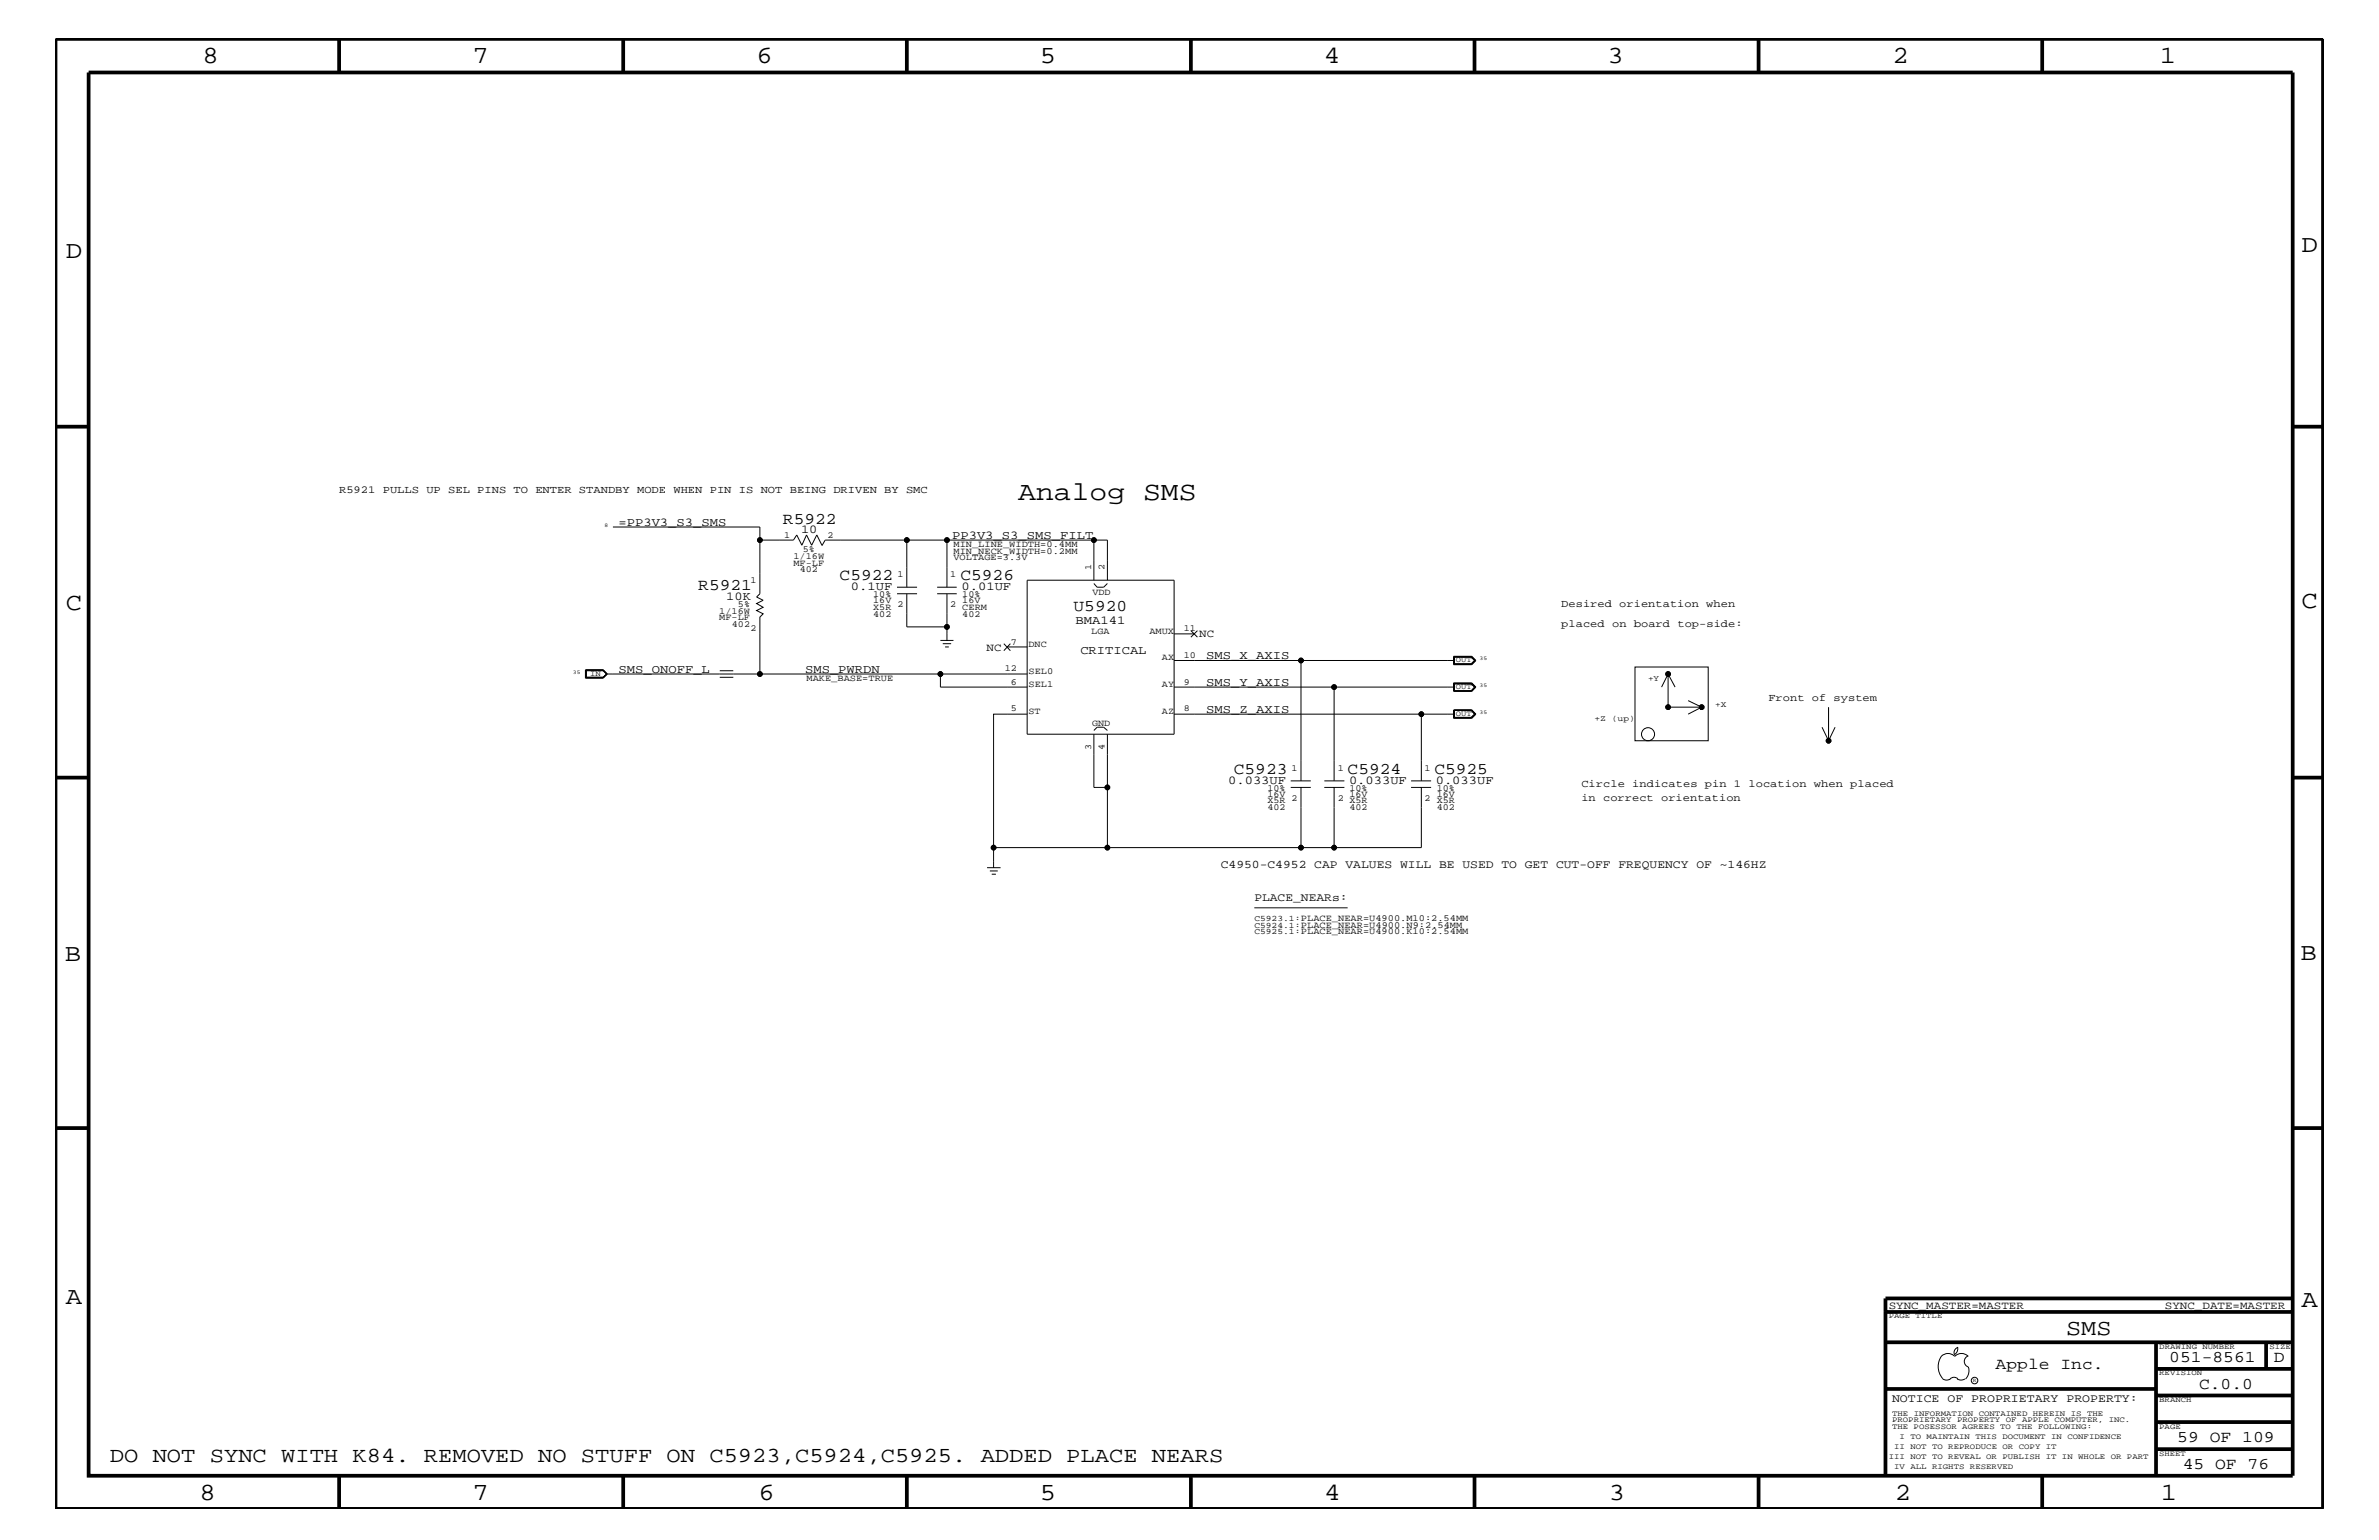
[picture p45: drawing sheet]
<svg xmlns="http://www.w3.org/2000/svg" width="432mm" height="279mm" viewBox="0 0 432 279" stroke-linecap="round" stroke-linejoin="round" font-family="sans-serif">
<defs><g id="words">
<text font-size="4.8" x="184.8" y="90.7">Analog SMS</text>
<g font-size="4.5">
<text x="36.7" y="11.5">8</text>
<text x="85.8" y="11.5">7</text>
<text x="137.3" y="11.5">6</text>
<text x="188.7" y="11.5">5</text>
<text x="240.3" y="11.5">4</text>
<text x="291.8" y="11.5">3</text>
<text x="343.5" y="11.5">2</text>
<text x="392" y="11.5">1</text>
<text x="11.9" y="46.8">D</text>
<text x="417.7" y="45.7">D</text>
<text x="11.9" y="110.6">C</text>
<text x="417.7" y="110.3">C</text>
<text x="11.8" y="174.3">B</text>
<text x="417.6" y="174.2">B</text>
<text x="11.9" y="236.7">A</text>
<text x="417.7" y="237.1">A</text>
<text x="36.2" y="272.1">8</text>
<text x="85.8" y="272.1">7</text>
<text x="137.7" y="272.1">6</text>
<text x="188.7" y="272.1">5</text>
<text x="240.4" y="272.1">4</text>
<text x="292" y="272.1">3</text>
<text x="343.9" y="272.1">2</text>
<text x="392.2" y="272.1">1</text>
</g>
<text font-size="4.1" x="375" y="242.3">SMS</text>
<text font-size="3.9" x="19.9" y="265.3">DO NOT SYNC WITH K84. REMOVED NO STUFF ON C5923,C5924,C5925. ADDED PLACE NEARS</text>
<g font-size="3">
<text x="142.1" y="95">R5922</text>
<text x="126.7" y="107">R5921</text>
<text x="152.4" y="105.3">C5922</text>
<text x="174.3" y="105.3">C5926</text>
<text x="194.9" y="110.8">U5920</text>
<text x="223.9" y="140.4">C5923</text>
<text x="244.6" y="140.4">C5924</text>
<text x="260.3" y="140.4">C5925</text>
<text x="362.2" y="248.4">Apple Inc.</text>
<text x="393.7" y="247.1">051-8561</text>
<text x="399.2" y="252">C.0.0</text>
<text x="412.7" y="247.1">D</text>
<text x="395.2" y="261.6">59 OF 109</text>
<text x="396.2" y="266.6">45 OF 76</text>
</g>
<g font-size="2.2">
<text x="112.3" y="95.4">=PP3V3_S3_SMS</text>
<text x="145.4" y="96.7">10</text>
<text x="172.8" y="97.7">PP3V3_S3_SMS_FILT</text>
<text x="154.4" y="107.1">0.1UF</text>
<text x="174.5" y="107.1">0.01UF</text>
<text x="131.8" y="108.8">10K</text>
<text x="195.2" y="113.1">BMA141</text>
<text x="196.1" y="118.6">CRITICAL</text>
<text x="218.9" y="119.6">SMS_X_AXIS</text>
<text x="112.3" y="122">SMS_ONOFF_L</text>
<text x="146.1" y="122">SMS_PWRDN</text>
<text x="218.9" y="124.4">SMS_Y_AXIS</text>
<text x="218.9" y="129.3">SMS_Z_AXIS</text>
<text x="222.9" y="142.3">0.033UF</text>
<text x="244.9" y="142.3">0.033UF</text>
<text x="260.6" y="142.3">0.033UF</text>
</g>
<g font-size="2.1">
<text x="221.6" y="157.4">C4950-C4952 CAP VALUES WILL BE USED TO GET CUT-OFF FREQUENCY OF ~146HZ</text>
<text x="227.7" y="163.5">PLACE_NEARs:</text>
<text x="343.4" y="254.4">NOTICE OF PROPRIETARY PROPERTY:</text>
</g>
<g font-size="2">
<text x="179.1" y="118.1">NC</text>
<text x="217.7" y="115.6">NC</text>
<text x="342.8" y="237.4">SYNC_MASTER=MASTER</text>
<text x="392.9" y="237.4">SYNC_DATE=MASTER</text>
</g>
<g font-size="1.9">
<text x="61.6" y="89.5">R5921 PULLS UP SEL PINS TO ENTER STANDBY MODE WHEN PIN IS NOT BEING DRIVEN BY SMC</text>
<text x="283.4" y="110.2">Desired orientation when</text>
<text x="283.4" y="113.7">placed on board top-side:</text>
<text x="321" y="127.1">Front of system</text>
<text x="287" y="142.9">Circle indicates pin 1 location when placed</text>
<text x="287" y="145.3">in correct orientation</text>
</g>
<g font-size="1.7">
<text x="142.3" y="97.6">1</text>
<text x="144" y="101.4">1/16W</text>
<text x="145.7" y="100.2">5%</text>
<text x="150.2" y="97.6">2</text>
<text x="173.1" y="99.3">MIN_LINE_WIDTH=0.4MM</text>
<text x="173.1" y="100.4">MIN_NECK_WIDTH=0.2MM</text>
<text x="173.1" y="101.6">VOLTAGE=3.3V</text>
<text x="136.2" y="105.9">1</text>
<text x="144" y="102.6">MF-LF</text>
<text x="145.2" y="103.8">402</text>
<text x="162.9" y="104.7">1</text>
<text x="172.5" y="104.7">1</text>
<text x="198" y="103.5" transform="rotate(-90 198 103.5)">1</text>
<text x="198.3" y="108">VDD</text>
<text x="200.5" y="103.5" transform="rotate(-90 200.5 103.5)">2</text>
<text x="130.6" y="112.6">MF-LF</text>
<text x="130.6" y="111.4">1/16W</text>
<text x="132.8" y="113.7">402</text>
<text x="133.9" y="110.2">5%</text>
<text x="158.5" y="109.4">16V</text>
<text x="158.5" y="108.3">10%</text>
<text x="158.5" y="111.9">402</text>
<text x="158.5" y="110.6">X5R</text>
<text x="162.9" y="110.2">2</text>
<text x="172.5" y="110.2">2 CERM</text>
<text x="174.7" y="111.9">402</text>
<text x="174.7" y="108.3">10%</text>
<text x="174.7" y="109.4">16V</text>
<text x="136.2" y="114.4">2</text>
<text x="183.5" y="117">7</text>
<text x="186.7" y="117.4">DNC</text>
<text x="198.1" y="115">LGA</text>
<text x="208.6" y="115">AMUX</text>
<text x="210.9" y="119.8">AX</text>
<text x="214.9" y="119.3">10</text>
<text x="214.9" y="114.5">11</text>
<text x="146.4" y="123.5">MAKE_BASE=TRUE</text>
<text x="182.4" y="121.8">12</text>
<text x="183.5" y="124.2">6</text>
<text x="186.7" y="122.3">SEL0</text>
<text x="186.7" y="124.7">SEL1</text>
<text x="210.9" y="124.7">AY</text>
<text x="214.9" y="124.2">9</text>
<text x="183.5" y="129.1">5</text>
<text x="186.7" y="129.6">ST</text>
<text x="198.2" y="131.7">GND</text>
<text x="210.9" y="129.6">AZ</text>
<text x="214.9" y="129.1">8</text>
<text x="198" y="136.1" transform="rotate(-90 198 136.1)">3</text>
<text x="200.5" y="136.1" transform="rotate(-90 200.5 136.1)">4</text>
<text x="230" y="143.5">10%</text>
<text x="234.4" y="139.8">1</text>
<text x="242.8" y="139.8">1</text>
<text x="244.9" y="143.5">10%</text>
<text x="258.6" y="139.8">1</text>
<text x="260.8" y="143.5">10%</text>
<text x="230" y="144.6">16V</text>
<text x="230" y="147">402</text>
<text x="230" y="145.7">X5R</text>
<text x="234.4" y="145.3">2</text>
<text x="242.8" y="145.3">2</text>
<text x="244.9" y="147">402</text>
<text x="244.9" y="144.6">16V</text>
<text x="244.9" y="145.7">X5R</text>
<text x="258.6" y="145.3">2</text>
<text x="260.8" y="145.7">X5R</text>
<text x="260.8" y="147">402</text>
<text x="260.8" y="144.6">16V</text>
</g>
<g font-size="1.5">
<text x="299.1" y="123.5">+Y</text>
<text x="289.4" y="130.8">+Z (up)</text>
<text x="311.3" y="128.3">+X</text>
<text x="227.7" y="167.1">C5923.1:PLACE_NEAR=U4900.M10:2.54MM</text>
<text x="227.7" y="168.3">C5924.1:PLACE_NEAR=U4900.N9:2.54MM</text>
<text x="227.7" y="169.5">C5925.1:PLACE_NEAR=U4900.K10:2.54MM</text>
</g>
<g font-size="1.4">
<text x="107.1" y="122.6">IN</text>
<text x="264.2" y="125.1">OUT</text>
<text x="264.2" y="120.2">OUT</text>
<text x="264.2" y="129.9">OUT</text>
<text x="342.8" y="239.2">PAGE TITLE</text>
<text x="391.9" y="244.7">DRAWING NUMBER</text>
<text x="411.9" y="244.7">SIZE</text>
<text x="391.9" y="249.5">REVISION</text>
<text x="343.4" y="256.8">THE INFORMATION CONTAINED HEREIN IS THE</text>
<text x="391.9" y="254.4">BRANCH</text>
<text x="343.4" y="259.3">THE POSESSOR AGREES TO THE FOLLOWING:</text>
<text x="343.4" y="258">PROPRIETARY PROPERTY OF APPLE COMPUTER, INC.</text>
<text x="343.8" y="262.9">II NOT TO REPRODUCE OR COPY IT</text>
<text x="344.8" y="261.1">I TO MAINTAIN THIS DOCUMENT IN CONFIDENCE</text>
<text x="391.9" y="259.3">PAGE</text>
<text x="342.8" y="264.7">III NOT TO REVEAL OR PUBLISH IT IN WHOLE OR PART</text>
<text x="343.8" y="266.6">IV ALL RIGHTS RESERVED</text>
<text x="391.9" y="264.1">SHEET</text>
</g>
<g font-size="1">
<text x="109.7" y="95.6">8</text>
<text x="268.6" y="119.8">35</text>
<text x="104" y="122.3">35</text>
<text x="268.6" y="124.7">35</text>
<text x="268.6" y="129.6">35</text>
<text x="358.1" y="250.7">R</text>
</g>
</g></defs>
<g fill="none" stroke="#000" stroke-width=".18">
<path d="M111.3 95.6h26.6v2.4M149.2 98.9l-.9-1.8-1 1.8-.9-1.8-.9 1.8-.9-1.8-.6 .9h-6.1v9.7l-.6 .6 1.2 .6-1.2 .6 1.2 .7-1.2 .6 1.2 .6-.6 .6v10.3h32.8M149.2 99l.6-1h14.8v8.5M164.6 98h7.3v8.5M171.9 98h26.6M162.8 107.7h3.7M162.8 106.5h3.7M164.6 107.7v6h7.3M170.1 107.7h3.6M170.1 106.5h3.6M170.7 116.2h2.4M171.1 116.8h1.5"/>
<path d="M171.5 117.4h.7M171.9 107.7v8.5M182.2 116.8l1.2 1.3M182.8 117.4h3.6M183.4 116.8l-1.2 1.3M186.4 105.3h26.7v27.9h-26.7zM198.5 105.3v-7.3h2.5v7.3M198.5 105.9l.6 .6h1.2l.7-.6M213.1 119.8h50.9M213.1 115h3.6M216.2 114.4l1.1 1.2M217.3 114.4l-1.1 1.2"/>
<path d="M236.1 119.8v21.9M263.8 119.1h3.3l.8 .7-.8 .8h-3.3zM263.9 119.2h3.2l.7 .6-.7 .7h-3.2zM264 119.2v1.3M264 119.2h3l.6 .6-.6 .6h-3M267 119.2l.7 .6-.7 .7M106.3 121.5h3.2l.7 .8-.7 .7h-3.2zM106.3 122.9h3.2M106.3 121.5v1.5h3.2l.7-.7M106.3 121.6h3.2l.7 .7M109.5 121.5l.7 .8M110.1 122.3l-.6-.6h-3.1v1.2"/>
<path d="M110.1 122.3h27.8M110.1 122.3l-.6 .6M110.2 122.3l-.7 .6M130.6 122.9h2.5M130.6 121.7h2.5M170.7 122.3v2.4h15.7M170.7 122.3h15.7M186.4 129.6h-6.1v27.8M198.5 133.2v9.7h2.5M198.5 132.5l.6-.6h1.2l.7 .6M201 133.2v20.6M213.1 129.6h44.9"/>
<path d="M213.1 124.7h50.9M242.1 124.7v17M263.8 123.9h3.3l.8 .8-.8 .7h-3.3zM263.8 128.8h3.3l.8 .8-.8 .7h-3.3zM263.9 128.8v1.4h3.2l.7-.6-.7-.8M263.9 125.4v-1.4h3.2l.7 .7-.7 .7M264 129.6h-6v12.1M267 128.9h-3v1.3h3M267 128.9l.7 .7-.7 .6M267 124.1h-3v1.2h3M267 128.9l.6 .7-.6 .6M267 124.1l.7 .6-.7 .6"/>
<path d="M267 124.1l.6 .6-.6 .6M296.8 121h13.2v13.4h-13.2zM302.8 122.3l-1.2 2.4M302.8 122.3l1.2 2.4M302.8 122.3v6h6.1M306.4 127.1l2.5 1.2M308.9 128.3l-2.5 1.3M330.7 131.9l1.2 2.5 1.2-2.5M331.9 128.3v6.1M179.2 157.4h2.4M179.7 158h1.4M180 158.6h.8"/>
<path d="M180.3 153.8h20.7M234.3 142.9h3.6M234.3 141.7h3.6M236.1 142.9v10.9h-35.1M240.4 142.9h3.6M240.4 141.7h3.6M242.1 142.9v10.9M256.1 142.9h3.7M256.1 141.7h3.7M258 142.9v10.9h-21.9M227.7 164.7h16.9M352.3 246.1a1.69 1.69 0 0 1 2.5 0 1.72 1.72 0 0 1 2.4 0"/>
<path d="M352.4 246a3.2 3.2 0 0 0 .4 4.3l.8 .1 .4-.2M354 250.2l.7-.3 .7 .3M355.2 250.2l.7 .2 .7-.2M355.3 244.4v.3a1.18 1.18 0 0 1-.6 1.1M355.4 244.4a.99 .99 0 0 0-.6 1.4M357.2 246a1.04 1.04 0 0 0-.7 1 1.04 1.04 0 0 0 .7 1M357.3 248l.1 .7a2.11 2.11 0 0 1-.6 1.5"/>
<circle cx="137.9" cy="98" r=".42"/>
<circle cx="164.6" cy="98" r=".42"/>
<circle cx="171.9" cy="98" r=".42"/>
<circle cx="198.5" cy="98" r=".42"/>
<circle cx="171.9" cy="113.7" r=".42"/>
<circle cx="236.1" cy="119.8" r=".42"/>
<circle cx="137.9" cy="122.3" r=".42"/>
<circle cx="170.7" cy="122.3" r=".42"/>
<circle cx="242.1" cy="124.7" r=".42"/>
<circle cx="258" cy="129.6" r=".42"/>
<circle cx="299.1" cy="133.2" r="1.19"/>
<circle cx="302.8" cy="128.3" r=".42"/>
<circle cx="302.8" cy="122.3" r=".42"/>
<circle cx="308.9" cy="128.3" r=".42"/>
<circle cx="331.9" cy="134.4" r=".42"/>
<circle cx="180.3" cy="153.8" r=".42"/>
<circle cx="201" cy="153.8" r=".42"/>
<circle cx="201" cy="142.9" r=".42"/>
<circle cx="236.1" cy="153.8" r=".42"/>
<circle cx="242.1" cy="153.8" r=".42"/>
<circle cx="358.4" cy="250.5" r=".59"/>
</g>
<g fill="none" stroke="#000" stroke-width=".68" stroke-linecap="butt">
<path d="M10.1 7.1h411.5v266.7h-411.5zM16.1 13.2h400v254.5h-400zM61.6 7.1v6.1M113.1 7.1v6.1M164.6 7.1v6.1M216.2 7.1v6.1M267.6 7.1v6.1M319.2 7.1v6.1M370.7 7.1v6.1M10.1 77.4h6M416.1 77.4h5.5M10.1 141.1h6"/>
<path d="M416.1 141.1h5.5M10.1 204.7h6M416.1 204.7h5.5M342.2 238h73.9M416.1 235.6h-73.9v32.1M342.2 243.5h73.9M342.2 252h49.1M391.3 243.5v24.2M391.3 258h24.8M391.3 253.2h24.8M391.3 248.4h24.8M411.3 243.5v4.9"/>
<path d="M61.6 267.7v6.1M113.1 267.7v6.1M164.6 267.7v6.1M216.2 268v5.8M267.6 267.7v6.1M319.2 267.7v6.1M370.7 267.7v6.1M391.3 262.9h24.8"/>
</g>
<g fill="#000">
<circle cx="137.9" cy="98" r=".42"/>
<circle cx="164.6" cy="98" r=".42"/>
<circle cx="171.9" cy="98" r=".42"/>
<circle cx="198.5" cy="98" r=".42"/>
<circle cx="171.9" cy="113.7" r=".42"/>
<circle cx="236.1" cy="119.8" r=".42"/>
<circle cx="137.9" cy="122.3" r=".42"/>
<circle cx="170.7" cy="122.3" r=".42"/>
<circle cx="242.1" cy="124.7" r=".42"/>
<circle cx="258" cy="129.6" r=".42"/>
<circle cx="302.8" cy="128.3" r=".42"/>
<circle cx="302.8" cy="122.3" r=".42"/>
<circle cx="308.9" cy="128.3" r=".42"/>
<circle cx="331.9" cy="134.4" r=".42"/>
<circle cx="180.3" cy="153.8" r=".42"/>
<circle cx="201" cy="153.8" r=".42"/>
<circle cx="201" cy="142.9" r=".42"/>
<circle cx="236.1" cy="153.8" r=".42"/>
<circle cx="242.1" cy="153.8" r=".42"/>
</g>
<use href="#words"/>
</svg>
